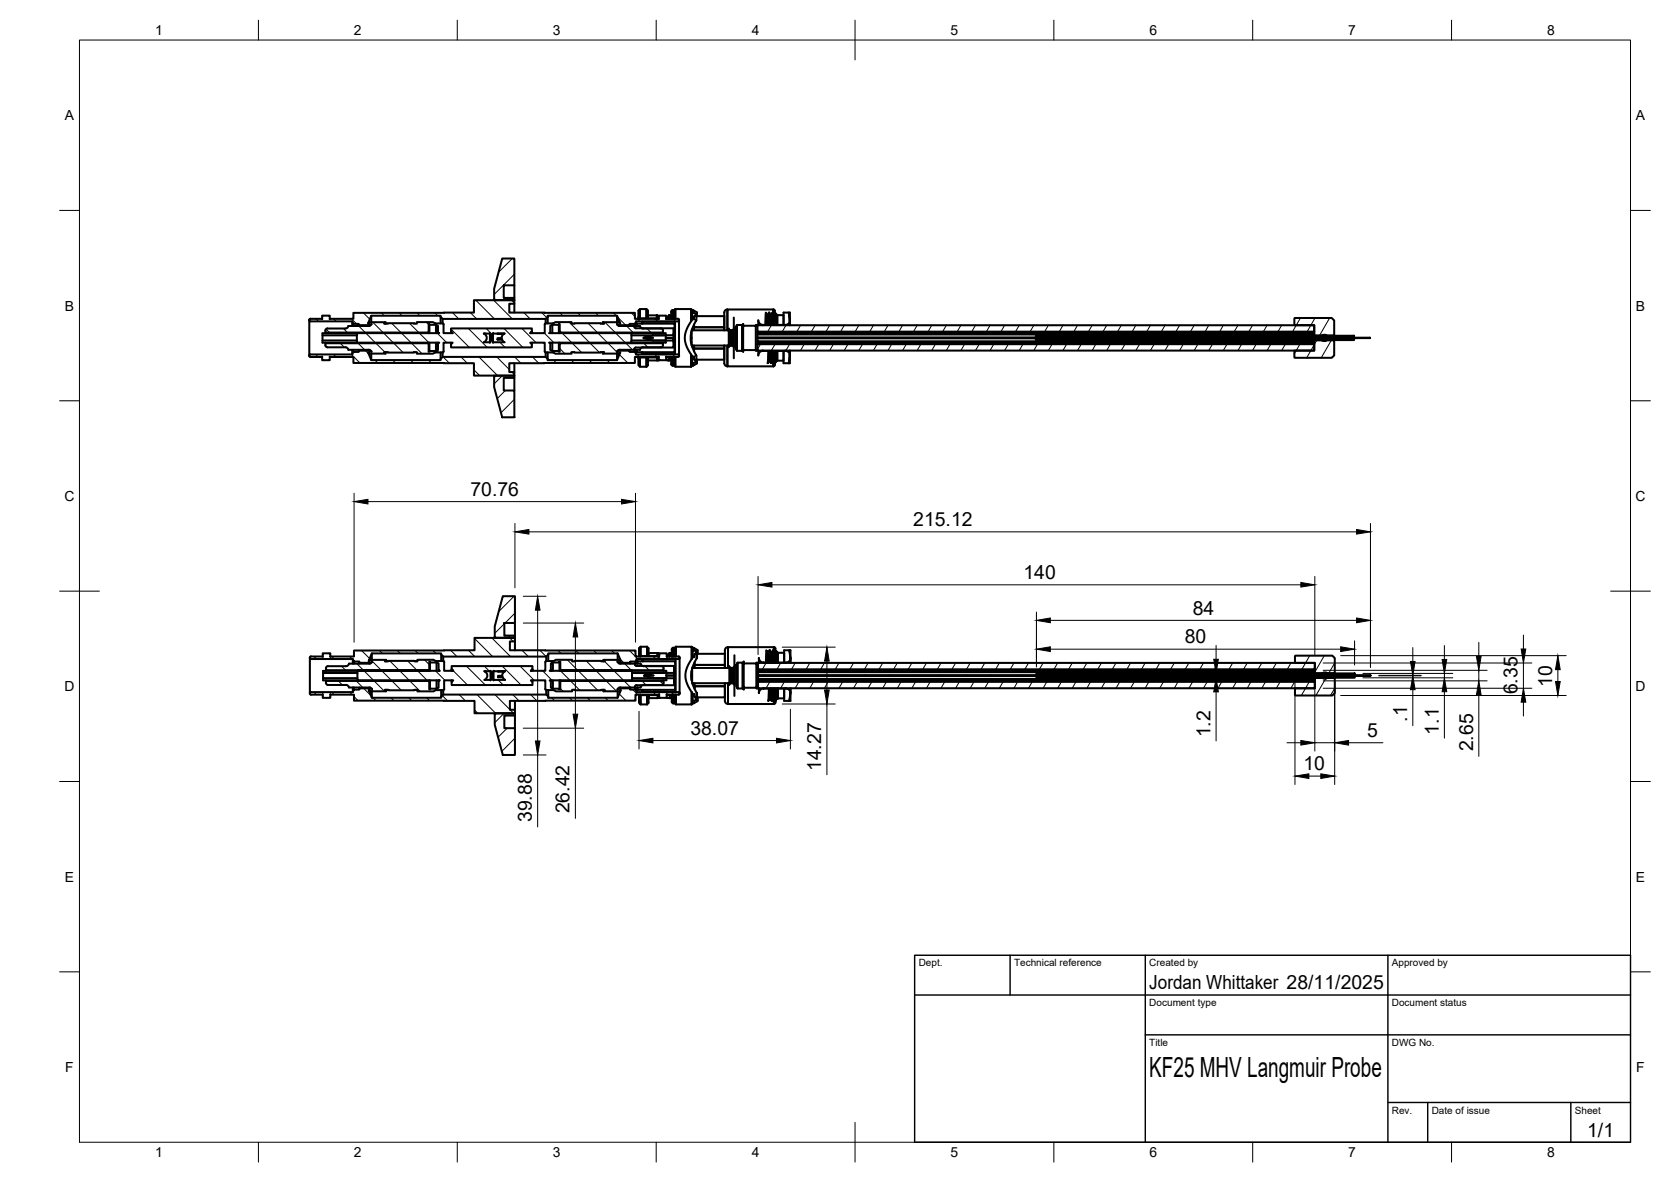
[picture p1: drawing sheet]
<svg xmlns="http://www.w3.org/2000/svg" width="420mm" height="297mm" viewBox="0 0 420 297" stroke-linecap="round" stroke-linejoin="round" font-family="sans-serif">
<defs><g id="words">
<text font-size="7" x="289" y="270.6">KF25 MHV Langmuir Probe</text>
<g font-size="4.9">
<text x="118.3" y="124.6">70.76</text>
<text x="229.6" y="132.2">215.12</text>
<text x="257.3" y="145.5">140</text>
<text x="299.9" y="154.4">84</text>
<text x="297.9" y="161.7">80</text>
<text x="390.2" y="172.6" transform="rotate(-90 390.2 172.6)">10</text>
<text x="381.6" y="174.5" transform="rotate(-90 381.6 174.5)">6.35</text>
<text x="173.6" y="184.6">38.07</text>
<text x="304.4" y="185.3" transform="rotate(-90 304.4 185.3)">1.2</text>
<text x="343.8" y="185.2">5</text>
<text x="353.8" y="181.4" transform="rotate(-90 353.8 181.4)">.1</text>
<text x="361.8" y="184.6" transform="rotate(-90 361.8 184.6)">1.1</text>
<text x="370.4" y="188.8" transform="rotate(-90 370.4 188.8)">2.65</text>
<text x="206.5" y="193.8" transform="rotate(-90 206.5 193.8)">14.27</text>
<text x="327.7" y="193.6">10</text>
<text x="133.7" y="206.6" transform="rotate(-90 133.7 206.6)">39.88</text>
<text x="143.2" y="204.4" transform="rotate(-90 143.2 204.4)">26.42</text>
<text x="289" y="248.5">Jordan Whittaker 28/11/2025</text>
<text x="399.1" y="285.7">1/1</text>
</g>
<g font-size="3.5">
<text x="39" y="8.8">1</text>
<text x="89" y="8.8">2</text>
<text x="139" y="8.8">3</text>
<text x="189" y="8.8">4</text>
<text x="239" y="8.8">5</text>
<text x="289" y="8.8">6</text>
<text x="339" y="8.8">7</text>
<text x="389" y="8.8">8</text>
<text x="16.3" y="30.2">A</text>
<text x="411.3" y="30.2">A</text>
<text x="16.3" y="78">B</text>
<text x="411.3" y="78">B</text>
<text x="16.2" y="125.9">C</text>
<text x="411.2" y="125.9">C</text>
<text x="16.2" y="173.7">D</text>
<text x="411.2" y="173.7">D</text>
<text x="16.3" y="221.6">E</text>
<text x="411.3" y="221.6">E</text>
<text x="16.4" y="269.4">F</text>
<text x="411.4" y="269.4">F</text>
<text x="39" y="290.8">1</text>
<text x="89" y="290.8">2</text>
<text x="139" y="290.8">3</text>
<text x="189" y="290.8">4</text>
<text x="239" y="290.8">5</text>
<text x="289" y="290.8">6</text>
<text x="339" y="290.8">7</text>
<text x="389" y="290.8">8</text>
</g>
<g font-size="2.5">
<text x="231" y="242.9">Dept.</text>
<text x="255" y="242.9">Technical reference</text>
<text x="289" y="242.9">Created by</text>
<text x="350" y="242.9">Approved by</text>
<text x="289" y="252.8">Document type</text>
<text x="350" y="252.8">Document status</text>
<text x="289" y="262.9">Title</text>
<text x="350" y="262.9">DWG No.</text>
<text x="350" y="279.9">Rev.</text>
<text x="360" y="279.9">Date of issue</text>
<text x="396" y="279.9">Sheet</text>
</g>
</g></defs>
<!-- layer: Visible -->
<g fill="none" stroke="#000" stroke-width=".51">
<path d="M93.3 79.3v1.7M110.8 79.6v1.7M124.2 75.2v.2M124.5 75.4h.1M126.3 65h3v6.7h-2.6v3.2h2.6v.5h-4.8l-.3-.2v-2.6zM129.3 71.7v3.2M129.3 76.3v2.3M129.3 75.4h.1M137.7 79.6v-.3h17.5l.8 2h-.2v-.3h-4.2l.3 .4h-.9v-.2l-7.3 .2v-.5h-4.1l-.5 .4h-1.9v-1.2M137.7 79.6l-.5 .5h-25.9l-.5-.5v-.3h-17.5l-.8 2h.2v-.3h4.2l-.3 .4h.9v-.2l7.3 .2v-.5h4.1l.5 .4h1.9M137.7 79.6v1.7M155.2 79.3v1.7"/>
<path d="M165.2 79.3h-2.3v.7v-2l-.4-.3v2.3v-2.3h-1.6v2.3v-2.3l-.4 .3v2.1v-.5l.4 .5v-.1l4.4 .1-.1-.1M165.2 79.3l.4 .2M165.2 79.3l-.1 .7M165.2 79.2v.8M165.6 79.6l-.1 .5M168.3 79.3h.1M168.3 79.2v.8M168.3 79.3h.5v.7v-1.9l.7-.2v2.2v-.5a2.52 2.52 0 0 1 .3-1.9v2.4v-2.4h4v3v-3l.2 .2v.5v-.5h.3v.7v-.7l.9 .6v.9v-.9l-.2 .6v-.2l-1-.5v2M168.3 79.3v.7l-.2 .1 .2-.1 .5 .1M169.1 77.9v2.2zM174.5 79.7l-1.7 2.6-.6 2.3 .1 1.2 .4 1.4 1.8 3M174.7 79.4l.4-.5v1.5l-1.2 2.6"/>
<path d="M184.5 79.8v10.2M193.4 78.6l-.2 3M193.4 78.6h.1M193.4 78.6l-.4 .5M193.4 78.6l-.4 .6-.1 2.4 .1-2.5-.2 .2v2.3l.1-2.5-.3-.5-.2 3M193.8 79.1l-.3-.5-.2 3M193.8 79.1l-.1 2.5 .1-2.3 .2-.2M193.8 79.1h.2M194.3 78.6l-.4 .6-.1 2.4 .2-2.5M194.3 78.6l-.2 3M194.3 78.6l-.3 .5M194.7 79.1l-.3-.5-.2 3"/>
<path d="M194.7 79.1l-.1 2.5 .1-2.3 .2-.2M194.7 79.1h.2M194.8 78.2v.9v-.4M194.8 78.1l-.4-.3v.9v-.9h-11.5v5.2v-5.2a.76 .76 0 0 0-.8 .7v4.5v-.8h-7.6v.8M194.8 78.7l-.2 .3M195.1 78.8l-.1 2.8 .1-2.8 .3 .4v2.4v-2.4h1.6v2.4v-3h1.6v3.1v-1.2M195.1 78.8l-.3 .5-.1 2.3 .2-2.5M195.1 78.8l-.2 .3M198.3 78.6l.3 2.1M77.8 80.5l.2 .3h10.6l.2 .6h1.4v.3h2.8l.4-.3-.7 .5h-5.1M77.8 89.3l.2 .4 3-.1v.9h1.9v-.9l6 .1v1.5l30.3 .1v3.1h10.1v-.9h-1.2v-2.2l31.5-.1v-1.5l6-.1v.9h1.9v-.9l3 .1 .2-.1v-.3M77.8 80.4v8.9"/>
<path d="M78 80.1h2.9M78 80.1l-.2 .3M81 80.1v-.8h1.9l.1 .8M81.1 85.6h8.6M81.1 84.3h8.6M81.8 83.6v.1M81.8 86.1v.2M83 80.1h5.9v-1.5h30.3v-3.2h10.1v.9h-1.2v2.3h31.5v1.5h5.9M87.6 87.9h5.1M87.6 81.9l-.3 .5-.5 .2h-4.7l-.3 .5v.5h26v-2.2h.2v.2h1.6l.5 .3v1.7l.3 .1h-20.7v2.4h20.7l-.3 .2v1.7l-.5 .2h-1.6v.2h-.2v-2.1h-26l.1 .7 .4 .3h4.5a.73 .73 0 0 1 .8 .6M88.6 80.8v1.1M88.6 87.9v1.2"/>
<path d="M88.8 81.4v.5M88.8 87.9v.5M89.7 83.7h-8.6v2.4h8.6M90.2 81.7v.2M90.2 87.9v.2M92.7 87.9l.7 .5-.4-.3h-2.8v.3h-1.4l-.2 .7h-10.7l-.1 .2M93 81.7v.2M93 88v.1M93.3 88.9v1.6M93.4 81.4v.1M93.4 88.3v.1M96.9 81v.4"/>
<path d="M96.9 88.5v.4M107.8 83.6v.1M107.8 86.1v.2M108 86.1v2.1M108 81.6v2.1M109.6 81.6v2.1M109.6 86.1v2.1M110.1 86.1v.2M110.1 83.6v.1M110.8 88.6v1.6M111.3 81.2l.2 .3M111.3 88.6v1.1"/>
<path d="M111.3 80.1v1.2M111.5 88.3v-2.2h2.3l-.4 .4v.8h20.3v-.8l-.4-.4h3.7v2.2l.2 .3M111.5 88.3l-.2 .3h-1.9l-.5 .3h-4.1v-.4l-.7 .1-7.5-.1 .3 .4h-4.2v-.4h-.2l.8 2h17.5v-.3l.5-.5h25.9l.5 .5v.3h17.5l.8-2h-.2v.4h-4.2l.3-.4h-.9v.1l-7.3-.1v.4h-4.1l-.5-.3h-1.9M113.4 86.1v.4M113.4 83.4v.3M113.7 83.7l-.3-.4 .4 .4M121.7 83.8a1.2 1.2 0 0 1 .7 1.1 1.2 1.2 0 0 1-.7 1.1M121.8 83.9l.2-.1h-.3h1.5v-.1l.3 .7h.2l.3-.7v.1h2.9h-1.8l1.6 .1M123.2 83.8v2.2M123.5 84.4v1M123.7 85.4h-.2l-.3 .7v-.1h-1.5M123.7 84.4v1"/>
<path d="M124 83.8v2.2M124.2 94.7l.3-.3h4.8v.6h-2.6v3.1h2.6v6.8h-3l-2.1-7.6zM124.2 94.4v.3M124.5 94.4h.1M125.1 85.3h1.1M126.1 85h-1v.4h1.1M126.8 83.8a1.2 1.2 0 0 0-.7 1.1 1.2 1.2 0 0 0 .7 1.1h-2.8v.1l-.3-.7M129.3 95v3.1M129.3 91.3v2.2M129.3 94.4h.1M133.3 83.7l.4-.4-.3 .4M133.7 86.1v.4"/>
<path d="M133.7 83.4v.3M137.2 88.6v1.1M137.2 81.2l-.2 .3v2.2h-3.7l.4-.4v-.8h-20.3v.8l.4 .4h-2.3v-2.2M137.7 88.6v1.6M138.4 83.6v.1M138.4 86.1v.2M138.9 86.1v2.1M138.9 81.6v2.1M140.5 81.6v2.1M140.5 86.1v2.1M140.7 86.1v.2M140.7 83.6v.1"/>
<path d="M151.6 88.5v.4M151.6 81v.4M155.1 88.4l.4-.3h2.8v.3h1.4l.2 .7h10.6l.3 .2M155.1 81.4l.7 .5h5.1l.3 .5 .5 .2 4.5-.1 .4 .3 .1 .8h-26v-2.2h-.2v.2h-1.6l-.5 .3v1.7l-.4 .1h20.8v2.4h-20.8l.4 .2v1.7l.5 .2h1.6v.2h.2v-2.1h26v.5l-.2 .4-4.8 .1-.5 .1-.3 .5M155.2 88.9v1.6M155.2 81.4v.1M155.2 88.3v.1M155.5 88v.1M155.5 81.7v.2M155.8 87.9h5.1M155.8 87.9l-.7 .5M158.3 87.9v.2"/>
<path d="M158.3 81.7v.2M158.8 83.7h8.6v2.4h-8.6M158.8 85.6h5.3M158.8 84.3h8.6M159.7 88.3v.1M159.7 81.4v.1M159.9 88.5v.6M159.9 80.8v.6M160.1 81.9v-.6h9.5v7.2h-9.5v-.6v.6l-.4-.2-.2-.6M160.1 81.3a.62 .62 0 0 0-.6 .5 .62 .62 0 0 0 .4 .7h9.4v1.8M160.5 89.7v.5l.4-.5v2.5l-.4-.4zM160.9 89.8h4.7h-.4v.8l.5-.1-2.8 .1v-.8v2l-.4 .4v-2.4v2.4h-1.6z"/>
<path d="M161.4 81.3l.1-.4v.4v-.4l8.2-.1v8.2h-8.2l-.1-.5M161.8 84.8l2.4-.5h5.1v.6h-1.9h1.9v.7h-5.1l-2.4-.6 2.4-.1zM164.2 85.6h3.2M165.5 80.1l.1-.8h1.9l.1 .8M166.7 86.1v.2M166.7 83.6v.1M167.6 80.1h2.9M167.7 80.1l.6-.8-.2 .8 .1-.7-.6 .7M168.8 89.7v.1l-1.3-.1 .8 .1v.8l-.8-.1 1.3 .1v-.8v1.7l.2 .3 .1 .1v-2.2v2.2h.4v-2.2v.5a2.52 2.52 0 0 0 .3 2v-2.5v2.5h4v-3.1v3.1l.2-.3v-.5M169.3 85.8v1.5h-9.4l-.4 .4M169.3 85.6v.2M169.6 83.8v1.1h-.3h.3v1.2l-.3-.3"/>
<path d="M169.6 83.7l-.3 .3M170.5 80.1l.3 .3M170.7 80.4v8.9M170.8 80.5l-.3 .3h-10.6l-.2 .6h-1.4v.3h-2.8l-.4-.3M173.8 83.7v2.4zM173.9 83h9.3v3.8h-9.3zM173.9 83.2l-.2 1.5 .2 1.9M173.9 86.8l1.2 2.6v1.5l-.4-.5M174 91.4l1-.5v-.1l.2 .5v-.9v.9l-.9 .6v-.6v.6h-.3zM174 89.5v1.9M174 82.7v.3M174 86.8v.3"/>
<path d="M174.5 86.8v.8h7.6v-.8v4.5a.73 .73 0 0 0 .8 .7v-5.2v5.3h11.5M174.5 80.3v-.9h7.6v2.8h-7.6v-.7M174.5 88.3v-.7h7.6v2.8h-7.6v-.9M183.2 83v-.4l.4 .4v3.9M183.6 83h.5v3.9h-.5zM183.6 86.8l-.4 .4v-.4M184.1 86.8l.4 .4M184.5 82.6v4.6M184.5 82.6l-.4 .4v3.9M185.3 81.7h1.3v6.5h-1.3zM185.3 81.7v6.5a4.2 4.2 0 0 1-.3-2.8v-1.4a3.5 3.5 0 0 1 .3-2.3zM186.6 88.1l.3 .3"/>
<path d="M186.9 81.9v-.5a.95 .95 0 0 0-.3 1.2v5.6M186.9 88v.4M186.9 81.9h3.1v6.1h-3.1zM190 88v.2h.7M190.5 81.7h140v1.6h-140zM190.5 86.5h140v1.6h-140zM190.5 83.3v.3M190.5 86.2v.3M190.5 84.8h70v.2h-70zM190.5 83.6h140v.5h-140zM190.5 85v.8h140v.4h-140v-.4M190.5 84.1v.7"/>
<path d="M190.7 81.7h-.7v.2M190.7 88.1v.1M191.8 88.2h5.7a1.15 1.15 0 0 1 1.1 1.1M191.8 81.6a1.15 1.15 0 0 1-1.1-1.1v1.2M191.8 88.2a1.15 1.15 0 0 0-1.1 1.1v-1.1M193.2 88.2l-.2 3M194 88.2l-.2 3.1-.3-.6 .1-2.5-.1 2.5h-.1l.1-2.5-.1 2.4-.4 .7 .4-.6M194.1 88.2l-.1 3M194.4 90.7l-.5 .6 .4-.7 .1-2.4-.1 2.5 .2-.2v-2.3l-.1 2.5 .4 .5 .1-3v3M194.4 90.7v1.4M194.8 90.2v1.5M194.8 91.7l-.4 .4"/>
<path d="M195.2 88.2l-.3 3M195.3 90.7l-.4 .5M195.4 90.3l-.1 .4zM198.6 89.1l-.3 2.2M198.6 89.3v-1.2v3.2h-1.6v-3.1v2.4h-1.6v-2.4l-.1 2.5 .1-2.5v2.3l-.1 .2h-.1l.1-2.5-.1 2.4-.3 .6M198.6 80.5a1.35 1.35 0 0 1-1.1 1.2l-5.7-.1M260.5 84.4h80v.3h-80zM260.5 85.2h80v.3h-80zM260.5 85v.2M260.5 84.7v.1M260.5 84.9l84 .1zM330.5 84.3v-2.6h-5v-1.7l9.4-.1 .6 .6v3.8l-1.9 .1"/>
<path d="M330.5 84.3h1.9M330.5 84.3v.1M330.5 85.5h.1M332.4 85.5h.1M332.4 84.3v.1M332.4 85.5a.81 .81 0 0 0 1.1 0M332.4 84.3a.81 .81 0 0 1 1.1 0M333.6 85.5h1.9v3.8l-.6 .6-9.4-.1v-1.7h5v-2.6h1.9M335.5 84.3v.1M335.5 85.5h.1M340.5 84.7v.2M340.5 85v.2"/>
<path d="M126.4 149.8h3.1v6.8h-2.7v3.1h2.7v.6h-4.8l-.3-.3v-2.6zM129.5 156.6v3.1M77.9 165.3l.3 .3h10.5l.3 .7h1.3v.3h2.8l.4-.2M77.9 174.2l.3 .4 3-.1v.9h1.9v-.9l5.9 .1v1.5h30.3v3.1h10.2v-.8h-1.3v-2.3h31.6v-1.5l5.9-.1v.9h1.9v-.9l3 .1M77.9 165.2v9M78.2 165h2.9M78.2 165l-.3 .2M81.1 165l.1-.8h1.9v.8M81.2 170.4h8.7M81.2 169.1h8.7M82 168.4v.2M82 171v.1"/>
<path d="M88.7 165.6v1.2M88.7 172.8v1.1M89 166.3v.5M89 172.8v.5M89.9 168.6h-8.7v2.4h8.7M90.3 166.6v.2M90.3 172.8v.2M93.1 166.6v.1M93.1 172.8v.2M93.5 173.7v1.7M93.5 164.2v1.6M93.5 173.2l-.4-.2h-2.8v.3h-1.3l-.3 .6h-10.6l-.2 .3"/>
<path d="M93.6 166.3l-.8 .5h-5.1l-.2 .4-.5 .2h-4.5l-.5 .2v.8h25.9v-2.1h.2v.2h1.7l.5 .2v1.7l.3 .2h-20.7v2.4h20.7l-.3 .1v1.7l-.5 .3h-1.7v.2h-.2v-2.2h-25.9v.8l.5 .2h4.5a.73 .73 0 0 1 .7 .7h5.1h.4l.4 .5M97.1 165.8v.4M97.1 173.3v.4M107.9 168.4v.2M107.9 171v.1M108.1 171v2.1M108.1 166.5v2.1M109.8 166.5v2.1M109.8 171v2.1M110.3 171v.1M110.3 168.4v.2M110.9 173.4v1.7"/>
<path d="M110.9 164.5v1.6M111.4 173.4h-1.9l-.5 .3h-4.1v-.4l-.7 .2-7.4-.2 .3 .4h-4.2v-.3h-.2l.8 2h17.4v-.3l.5-.6h26l.5 .6v.3h17.4l.8-2h-.2v.3h-4.2l.4-.4h-.9v.2l-7.4-.2v.4h-4l-.5-.3h-1.9v1.1M111.4 173.4l.3-.2v-2.2h2.3l-.4 .4v.8h20.3v-.8l-.4-.4h3.6v2.2l.3 .2M111.4 166.1l.3 .3v2.2h2.3l-.4-.4v-.8h20.3v.8l-.4 .4h3.6v-2.2l.3-.3M111.4 173.4v1.1M113.6 171v.4M113.6 168.3v.3M113.9 168.6l-.3-.4 .4 .4M121.8 168.7h1.5v-.1l.3 .7h.2l.3-.7v.1h2.9M121.8 168.7h.4l-.2 .1M121.8 168.7a1.19 1.19 0 0 1 .7 1.1 1.19 1.19 0 0 1-.7 1.1h1.5v.1l.3-.7h.2M123.3 168.7v2.2"/>
<path d="M123.6 169.3v1M123.8 169.3v1M124.1 168.7v2.2M124.4 179.5l.3-.2h4.8v.5h-2.7v3.2h2.7v6.7h-3.1l-2-7.6zM124.4 179.2v.3M124.4 160v.3M124.7 160.3h.1M124.7 179.2v.1M125.2 170.1h1.1M126.3 169.8h-1.1v.4h1.2M127 168.7h-1.8l1.6 .1M127 168.7a1.2 1.2 0 0 0-.7 1.1 1.2 1.2 0 0 0 .7 1l-2.9 .1v.1l-.3-.7"/>
<path d="M129.5 179.8v3.2M129.5 176.1v2.3M129.5 161.2v2.2M129.5 160.3h.1M129.5 179.2v.1M133.5 168.6l.4-.4-.3 .4M133.9 171v.4M133.9 168.3v.3M137.9 164.5v-.3h17.4l.8 2h-.2v-.4h-4.2l.4 .4h-.9v-.1l-7.4 .1v-.4h-4l-.5 .3h-1.9v-1.1M137.9 164.5l-.5 .5h-26l-.5-.5v-.3h-17.4l-.8 2h.2v-.4h4.2l-.3 .4h.8v-.1l7.3 .1v-.4h4.1l.5 .3h1.9v-1.1M137.9 173.4v1.7M137.9 164.5v1.6"/>
<path d="M138.5 168.4v.2M138.5 171v.1M139 171v2.1M139 166.5v2.1M140.7 166.5v2.1M140.7 171v2.1M140.9 171v.1M140.9 168.4v.2M151.7 173.3v.4M151.7 165.8v.4M155.3 164.2v1.6M155.3 173.7v1.7"/>
<path d="M155.3 166.3v.1M155.3 173.2v.1M155.7 172.8v.2M155.7 166.6v.1M158.5 172.8v.2M158.5 166.6v.2M158.9 168.6h8.7v2.3h-8.7M158.9 170.4h5.4M158.9 169.1h8.7M159.8 173.2v.1M159.8 166.3v.1M160.1 173.3v.6"/>
<path d="M160.1 165.6v.6M160.3 166.8v-.6h9.5v7.2h-9.5v-.6v.5a.59 .59 0 0 1-.6-.4 .59 .59 0 0 1 .3-.7h9.5v-1.5M160.3 166.2a.62 .62 0 0 0-.6 .4 .62 .62 0 0 0 .3 .8h9.5v1.7M160.7 174.6v.5l.4-.5v2.4l-.4-.4zM161.1 174.7v2.3h1.6v-2.3v2.3l.4-.4v-1.9v.7h2.8h-.5M161.1 174.7l4.6-.1-.4 .1 .1 .7M161.5 166.2l.2-.5v.5v-.5h8.2v8.1h-8.2l-.2-.4M162 169.7l2.4-.6h5.1v.7h-1.9h1.9v.6h-5.1l-2.4-.5 2.3-.1zM164.3 170.4h3.3M165.3 164.9l.1-.8h-2.3v.8v-2l-.4-.4v2.4v-2.4h-1.6v2.4v-2.4l-.4 .4v2.1v-.5l.4 .5v-.1l4.4 .1-.2-.1M165.4 164.2l.3 .1M165.4 164.1l-.1 .7"/>
<path d="M165.7 165v-.8h1.9l.1 .8M165.7 164.4v.6h-5.9v-1.5l-31.6-.1v-2.2h1.3v-.9h-10.2v3.1l-30.3 .1v1.5h-5.9M166.8 170.9v.2M166.8 168.4v.2M167.7 165h2.9M167.8 165l.5-.8v.8M167.8 165l.6-.8-.1 .8M168.3 165l.1-.1 .6 .1M168.4 164.9l-.1 .1M168.4 164.1h.5v.8l.1-1.9 .7-.2v2.2v-.5a2.52 2.52 0 0 1 .2-2v2.5v-2.5h4v3.1v-3.1l.3 .3v.5v-.5h.2v.6v-.6l1 .6v.9v-.9l-.3 .5v-.1l-.9-.5v1.9M168.4 164.1v.7M168.4 164.1v.8"/>
<path d="M169 174.6v.1l-1.4-.1 .8 .1v.7h-.8h1.3v-.7v1.7l.2 .3h.2v-2.1v2.1h.4v-2.1v.5a2.52 2.52 0 0 0 .2 1.9v-2.4v2.4h4v-3v3l.3-.3v-.4M169.3 162.8v2.2zM169.5 168.9l.2-.3v1.2h-.2h.2v1.1l-.2-.2M169.5 170.4v.3M170.6 165.6h-10.5l-.3 .7h-1.3v.3h-2.8l-.4-.3 .7 .5h5.1l.2 .4 .5 .2h4.5l.5 .2v.8h-25.9v-2.1h-.2v.2h-1.7l-.5 .2v1.7l-.3 .2h20.7v2.4h-20.7l.3 .1v1.7l.5 .3h1.7v.2h.2v-2.2h25.9v.8l-.5 .2h-4.5a.75 .75 0 0 0-.7 .7l-5.1-.1-.7 .6 .4-.3h2.8v.3h1.3l.3 .6h10.5M170.6 173.9l.3 .3M170.6 165l.3 .2M170.9 165.2v9.1M170.9 174.3l-.3 .3M170.9 165.3l-.3 .3M173.9 168.6v2.4zM174 167.9h9.4v3.8h-9.4z"/>
<path d="M174 168.1l-.2 1.5 .2 1.9M174.1 171.7l1.2 2.6v1.5l-.5-.6M174.2 176.3l.9-.5v-.2l.3 .6v-1v1l-1 .5v-.6v.6h-.2zM174.2 174.3v2M174.2 167.6v.3M174.2 171.7v.3M174.7 171.7v.8h7.6v-.8v4.4a.73 .73 0 0 0 .7 .8v-5.2v5.2h11.6M174.7 165.2v-.9h7.6v2.8h-7.6v-.7M174.7 173.2v-.7h7.6v2.7h-7.6v-.8M174.7 164.5l-1.7 2.7-.7 2.2 .1 1.2 .4 1.4 1.9 3M174.8 164.3l.5-.5v1.5l-1.2 2.6M182.3 163.4a.69 .69 0 0 1 .7-.7v5.2v-5.3h11.6v.9v-.9l.3 .2 .1 1.2"/>
<path d="M182.3 163.4v4.5v-.8h-7.6v.8M183.4 171.7v.4l.4-.4M183.8 167.8h.5v3.9h-.5zM183.8 167.8v3.9M183.8 167.8l-.4-.3v.4M184.3 171.7l.4 .4v-4.7l-.4 .4v3.9M184.7 164.7v10.2M185.4 166.5h1.4v6.5h-1.4zM185.4 166.5v6.5a4.2 4.2 0 0 1-.3-2.8v-1.3a3.5 3.5 0 0 1 .3-2.4zM186.8 173l.2 .3M187 166.7v-.4a.95 .95 0 0 0-.2 1.2v5.5M187 172.8v.5"/>
<path d="M187 166.7h3.2v6.1h-3.2zM190.2 172.8v.2h.6M190.6 166.6h140v1.6h-140zM190.6 171.4h140v1.6h-140zM190.6 168.2v.3M190.6 171.1v.3M190.6 169.7h70v.2h-70zM190.6 168.5h140v.4h-140zM190.6 169.9v.7h140v.5h-140v-.5M190.6 168.9v.8M190.8 166.6l-.6-.1v.2M190.8 173v1.2a1.3 1.3 0 0 1 1.2-1.2h5.6a1.12 1.12 0 0 1 1.2 1.2v-1.2v3.1h-1.6v-3.1v2.5h-1.6v-2.5l-.1 2.6v-2.6v2.3v.3h-.2l.2-2.6-.2 2.5-.2 .5"/>
<path d="M190.8 165.4v1.1M190.8 173h.1M193.3 173l-.1 3.1M193.5 163.4l-.3 .6-.1 2.5 .1-2.5-.2 .2-.1 2.3 .1-2.5-.3-.5-.1 3M193.5 163.5l-.1 3M193.5 163.4l-.3 .6M194 164l-.4-.6-.1 3.1M194 164l-.2 2.5 .1-2.3 .2-.2M194 164h.1M194.1 173l-.1 3.1-.3-.5 .1-2.6-.1 2.5-.2 .1 .1-2.6-.1 2.5-.3 .6 .3-.5M194.2 173l-.1 3.1M194.4 163.4l-.3 .6-.1 2.5 .1-2.5"/>
<path d="M194.4 163.5l-.1 3M194.4 163.4l-.3 .6M194.6 175.6l-.5 .5 .3-.6 .1-2.5-.1 2.6 .2-.2 .1-2.4-.1 2.6 .3 .5 .1-3.1 .1 3M194.6 175.6v1.3M194.8 163.9l.2-.4v.5M194.9 164l-.4-.6-.1 3.1M194.9 164l-.2 2.5 .1-2.4 .2-.1M194.9 164h.1M195 175l-.1 1.7-.3 .2M195.2 163.7l-.1 2.8 .1-2.8 .4 .3v2.5v-2.5h1.6v2.5v-3.1h1.6v3.2v-1.2M195.2 163.7l-.2 .5-.1 2.3 .1-2.5M195.2 163.7l-.2 .3"/>
<path d="M195.4 173l-.3 3zM195.5 175.6l-.4 .4M195.5 175.1v.5zM198.5 163.4l.2 2.2M198.7 174l-.2 2.1M198.8 165.4a1.35 1.35 0 0 1-1.2 1.2l-5.6-.1a1.15 1.15 0 0 1-1.2-1.1M260.6 169.2h80v.3h-80zM260.6 170h80v.3h-80zM260.6 169.9v.1M260.6 169.5v.2M260.6 169.7l84 .1zM330.6 169.2v-2.6h-5v-1.7l9.4-.1 .6 .6v3.8h-1.9"/>
<path d="M330.6 169.2h2M330.6 169.2h.1M330.6 170.3v.1M332.5 170.3l.1 .1M332.6 170.4h-2v2.6h-5v1.7l9.4 .1 .6-.6v-3.8h-1.9M332.6 169.2h-.1M332.6 170.4a.81 .81 0 0 0 1.1 0M332.6 169.2a.81 .81 0 0 1 1.1 0M333.7 169.2h.1M333.7 170.3v.1M335.6 169.2h.1M335.6 170.3v.1"/>
<path d="M340.6 169.5v.2M340.6 169.8v.2"/>
</g>
<g fill="#000">
<circle cx="194" cy="79.1" r=".25"/>
<circle cx="194.3" cy="78.6" r=".25"/>
<circle cx="165.1" cy="80" r=".25"/>
<circle cx="165.3" cy="164.9" r=".25"/>
<circle cx="194.1" cy="164" r=".25"/>
<circle cx="194.4" cy="163.4" r=".25"/>
</g>
<!-- layer: BORDER -->
<g fill="none" stroke="#000" stroke-width=".25">
<path d="M20 10.1h390v276.9h-390zM65 5.1v5M115 5.1v5M165 5.1v5M215 5.1v10M265 5.1v5M315 5.1v5M365 5.1v5M15 52.9h5M410 52.9h5M15 100.7h5M410 100.7h5"/>
<path d="M15 148.6h10M405 148.6h10M15 196.4h5M410 196.4h5M15 244.2h5M410 244.2h5M65 287v5M115 287v5M165 287v5M215 282.1v9.9M265 287v5M315 287v5"/>
<path d="M365 287v5"/>
</g>
<!-- layer: TITLEBLOCK -->
<path d="M230 240.1h180v46.9h-180zM230 250h180M254 240.1v9.9M288 240.1v46.9M349 240.1v46.9M288 260.1h122M349 277.1h61M359 277.1v9.9M395 277.1v9.9" fill="none" stroke="#000" stroke-width=".36"/>
<!-- layer: Hatching -->
<g fill="none" stroke="#000" stroke-width=".25">
<path d="M91.4 78.6l1.6 1.6M95.9 78.6l.7 .7M100.4 78.6l.7 .7M104.8 78.6l.8 .7M109.3 78.6l.7 .7M113.8 78.6l1.6 1.5M118.3 78.6l1.5 1.5M119.6 75.4l4.7 4.7M124.1 75.4l4.7 4.7M127.9 74.9l-.6 .5M128.6 75.4l.7 .8M128.8 65l-3.4 3.4"/>
<path d="M129.3 68.9l-5.1 5.1M131.7 78.6l1.6 1.5M136.2 78.6l1.3 1.2M140.8 78.6l.7 .7M145.3 78.6l.7 .7M149.8 78.6l.7 .7M154.2 78.6l.7 .7M155.3 79.7l2 2M158.7 78.6l.9 .9M327 79.9l-2 3.4M330.6 79.9l-1.9 3.4M334.3 79.9l-2.5 4.4"/>
<path d="M79.4 89.1l.6 .6M79.4 80.1l.7 .7M82 82.7l.9 .9M83.9 89.1l.6 .6M83.9 80.1l.6 .7M85.5 86.2l1.1 1.1M86.3 82.6l1.1 1M88.3 89.1l2.2 2.1M88.4 80.1l1.3 1.3M89.7 86l.2 .1M90 86.2l1.7 1.7M90.2 81.9l1.6 1.7"/>
<path d="M91.9 88.1l.8 .8M92 83.7l2.4 2.4M93.7 81l2.6 2.6M94.3 90.5l.7 .7M94.5 86.2l2.2 2.3M96.5 83.7l2.4 2.4M98.5 81.2l2.3 2.4M98.7 90.5l.8 .7M99 86.2l2.3 2.4M101 83.7l2.4 2.4M103 81.2l2.3 2.4M103.3 90.5l.6 .7"/>
<path d="M103.5 86.2l2.6 2.7M105.5 83.7l2.3 2.4M107.2 80.9l.6 .7M107.7 90.5l.7 .7M109.8 88.1l.5 .5M109.9 83.7l2.4 2.4M111.4 89.7l1.6 1.6M113.4 87.2l.1 .1M113.4 82.7l4.6 4.6M115.9 89.7l1.6 1.6M117.8 82.5l4.7 4.8M119.2 92.9l1.4 1.5"/>
<path d="M120.4 89.7l4.7 4.7M122.2 82.5l1.6 1.6M124.9 89.7l3.2 3.2M125.7 86l1.3 1.3M126.3 94.4l-2.1 2.1M126.7 82.5l4.8 4.8M127.1 98.1l-2.1 2.1M128.7 93.5l.6 .6M129.4 89.7l1.6 1.6M131.2 82.5l3.6 3.6M133.9 89.7l1.5 1.6M136.9 83.7l2.4 2.4"/>
<path d="M137 88.3l.2 .3M138.9 81.3l.4 .3M139.2 90.5l.7 .7M140.7 87.6l1.3 1.3M140.7 83.1l.5 .5M141.4 83.7l2.4 2.4M143.1 80.9l2.6 2.7M143.7 90.5l.7 .7M143.9 86.2l2.3 2.4M145.9 83.7l2.4 2.4M147.9 81.2l2.3 2.4M148.1 90.5l.7 .7"/>
<path d="M148.4 86.2l2.3 2.4M150.3 83.7l2.4 2.4M152.1 81l2.6 2.6M152.6 90.5l.7 .7M152.9 86.2l2.6 2.7M154.8 83.7l2.4 2.4M155.7 89.1l2.1 2.1M157.4 86.2l1.6 1.7M157.5 81.9l1.7 1.7M159.6 88.4l.2 .2M160.2 89.1l.6 .6M160.2 80.1l.7 .7"/>
<path d="M161.9 86.2l1 1.1M162.7 82.6l1 1M164.7 89.1l.6 .6M164.7 80.1l.7 .7M165.6 90l.5 .5M166.3 86.2l.4 .4M169.2 89.1l.6 .6M169.2 80.1l.6 .7M191.1 84.8l.5 .2M191.2 86.5l-.7 1.3M191.6 85.8l-.3 .4M192.9 83.6l-.3 .5"/>
<path d="M194 81.7l-1 1.6M194.9 86.5l-.9 1.6M195.3 85.8l-.3 .4M196.6 83.6l-.3 .5M197.5 84.8l.4 .2M197.6 81.7l-.9 1.6M198.5 86.5l-.9 1.6M199 85.8l-.3 .4M200.2 83.6l-.3 .5M201.3 81.7l-.9 1.6M202.2 86.5l-.9 1.6M202.6 85.8l-.2 .4"/>
<path d="M203.8 84.8l.5 .2M203.9 83.6l-.3 .5M205 81.7l-1 1.6M205.9 86.5l-.9 1.6M206.3 85.8l-.3 .4M207.6 83.6l-.3 .5M208.6 81.7l-.9 1.6M209.5 86.5l-.9 1.6M210 85.8l-.3 .4M210.2 84.8l.4 .2M211.2 83.6l-.3 .5M212.3 81.7l-.9 1.6"/>
<path d="M213.2 86.5l-.9 1.6M213.6 85.8l-.2 .4M214.9 83.6l-.3 .5M215.9 81.7l-.9 1.6M216.5 84.8l.5 .2M216.9 86.5l-1 1.6M217.3 85.8l-.3 .4M218.5 83.6l-.2 .5M219.6 81.7l-.9 1.6M220.5 86.5l-.9 1.6M221 85.8l-.3 .4M222.2 83.6l-.3 .5"/>
<path d="M222.9 84.8l.4 .2M223.3 81.7l-.9 1.6M224.2 86.5l-.9 1.6M224.6 85.8l-.3 .4M225.9 83.6l-.3 .5M226.9 81.7l-.9 1.6M227.9 86.5l-1 1.6M228.3 85.8l-.3 .4M229.2 84.8l.5 .2M229.6 83.6l-.3 .5M230.6 81.7l-.9 1.6M231.5 86.5l-.9 1.6"/>
<path d="M232 85.8l-.3 .4M233.2 83.6l-.3 .5M234.3 81.7l-.9 1.6M235.2 86.5l-.9 1.6M235.6 84.8l.4 .2M235.6 85.8l-.2 .4M236.9 83.6l-.3 .5M238 81.7l-1 1.6M238.9 86.5l-.9 1.6M239.3 85.8l-.3 .4M240.5 83.6l-.2 .5M241.6 81.7l-.9 1.6"/>
<path d="M241.9 84.8l.5 .2M242.5 86.5l-.9 1.6M243 85.8l-.3 .4M244.2 83.6l-.3 .5M245.3 81.7l-1 1.6M246.2 86.5l-.9 1.6M246.6 85.8l-.3 .4M247.9 83.6l-.3 .5M248.3 84.8l.4 .2M248.9 81.7l-.9 1.6M249.9 86.5l-1 1.6M250.3 85.8l-.3 .4"/>
<path d="M251.5 83.6l-.2 .5M252.6 81.7l-.9 1.6M253.5 86.5l-.9 1.6M254 85.8l-.3 .4M254.6 84.8l.5 .2M255.2 83.6l-.3 .5M256.3 81.7l-.9 1.6M257.2 86.5l-.9 1.6M257.6 85.8l-.3 .4M258.9 83.6l-.3 .5M259.9 81.7l-.9 1.6M260.9 86.5l-1 1.6"/>
<path d="M261.3 85.8l-.3 .4M262.1 84.4l.2 .3M262.6 83.6l-.3 .5M262.6 85.2l.2 .3M263.6 81.7l-.9 1.6M264.5 86.5l-.9 1.6M264.9 85.8l-.2 .4M265.8 84.4l.2 .3M265.9 84.9l-.2 .1M266.2 83.6l-.3 .5M266.3 85.2l.1 .3M267.3 81.7l-.9 1.6"/>
<path d="M268.2 86.5l-.9 1.6M268.6 85.8l-.2 .4M269.5 84.4l.1 .3M269.9 83.6l-.3 .5M269.9 85.2l.2 .3M270.9 81.7l-.9 1.6M271.9 86.5l-1 1.6M272.3 84.9l-.2 .1M272.3 85.8l-.3 .4M273.1 84.4l.2 .3M273.5 83.6l-.2 .5M273.6 85.2l.2 .3"/>
<path d="M274.6 81.7l-.9 1.6M275.5 86.5l-.9 1.6M275.9 85.8l-.2 .4M276.8 84.4l.2 .3M277.2 83.6l-.3 .5M277.3 85.2l.1 .3M278.3 81.7l-1 1.6M278.6 84.9l-.2 .1M279.2 86.5l-.9 1.6M279.6 85.8l-.3 .4M280.5 84.4l.1 .3M280.9 83.6l-.3 .5"/>
<path d="M280.9 85.2l.2 .3M281.9 81.7l-.9 1.6M282.9 86.5l-1 1.6M283.3 85.8l-.3 .4M284.1 84.4l.2 .3M284.5 83.6l-.2 .5M284.6 85.2l.2 .3M285 84.9l-.2 .1M285.6 81.7l-.9 1.6M286.5 86.5l-.9 1.6M287 85.8l-.3 .4M287.8 84.4l.2 .3"/>
<path d="M288.2 83.6l-.3 .5M288.3 85.2l.1 .3M289.3 81.7l-.9 1.6M290.2 86.5l-.9 1.6M290.6 85.8l-.3 .4M291.3 84.9l-.2 .1M291.5 84.4l.1 .3M291.9 83.6l-.3 .5M291.9 85.2l.2 .3M292.9 81.7l-.9 1.6M293.9 86.5l-1 1.6M294.3 85.8l-.3 .4"/>
<path d="M295.1 84.4l.2 .3M295.5 83.6l-.2 .5M295.6 85.2l.2 .3M296.6 81.7l-.9 1.6M297.5 86.5l-.9 1.6M297.6 84.9l-.1 .1M297.9 85.8l-.2 .4M298.8 84.4l.2 .3M299.2 83.6l-.3 .5M299.3 85.2l.1 .3M300.3 81.7l-1 1.6M301.2 86.5l-.9 1.6"/>
<path d="M301.6 85.8l-.3 .4M302.5 84.4l.1 .3M302.9 83.6l-.3 .5M302.9 85.2l.2 .3M303.9 81.7l-.9 1.6M304 84.9l-.2 .1M304.9 86.5l-1 1.6M305.3 85.8l-.3 .4M306.1 84.4l.2 .3M306.5 83.6l-.2 .5M306.6 85.2l.2 .3M307.6 81.7l-.9 1.6"/>
<path d="M308.5 86.5l-.9 1.6M308.9 85.8l-.2 .4M309.8 84.4l.2 .3M310.2 83.6l-.3 .5M310.3 85.2l.1 .3M310.3 84.9l-.1 .1M311.3 81.7l-1 1.6M312.2 86.5l-.9 1.6M312.6 85.8l-.3 .4M313.5 84.4l.1 .3M313.9 83.6l-.3 .5M313.9 85.2l.2 .3"/>
<path d="M314.9 81.7l-.9 1.6M315.8 86.5l-.9 1.6M316.3 85.8l-.3 .4M316.7 84.9l-.2 .1M317.1 84.4l.2 .3M317.5 83.6l-.2 .5M317.6 85.2l.2 .3M318.6 81.7l-.9 1.6M319.5 86.5l-.9 1.6M319.9 85.8l-.2 .4M320.8 84.4l.2 .3M321.2 83.6l-.3 .5"/>
<path d="M321.2 85.2l.2 .3M322.3 81.7l-.9 1.6M323 84.9l-.1 .1M323.2 86.5l-.9 1.6M323.6 85.8l-.3 .4M324.5 84.4l.1 .3M324.9 83.6l-.3 .5M324.9 85.2l.2 .3M326.9 86.5l-1.5 2.4M327.3 85.8l-.3 .4M328.1 84.4l.2 .3M328.5 83.6l-.2 .5"/>
<path d="M328.6 85.2l.2 .3M329.4 84.9l-.2 .1M331.1 85.5l-2.6 4.4M331.8 84.4l.2 .3M332.3 85.2l.1 .3M334.8 85.5l-2.6 4.4M335.4 84.3h.1M335.4 84.4l.2 .3M335.7 84.9l-.1 .1M335.9 85.2l.2 .3M339.1 84.4l.2 .3M339.6 85.2l.1 .3"/>
<path d="M342.1 84.9l-.2 .1M129.3 104.8h.1M129.3 100.4l-3.3 3.3M126.8 156.7l-2.4 2.5M128.3 159.8l-.5 .5M129.2 149.8l-3.8 3.9M129.5 154.1l-2.5 2.5M78.9 173.9l.7 .7M79 165l.6 .6M82 168l.4 .5M82.7 164.2l.4 .4M83.4 173.9l.7 .7"/>
<path d="M83.4 165l.7 .6M85.1 171.1l1 1M85.9 167.4l1 1.1M87.9 173.9l.6 .7M87.9 165l.7 .6M88.8 165.9l.4 .4M89 175.1l1 1M89.6 171.1l1.6 1.7M89.7 166.8l1.7 1.7M90.9 163.5l2.1 2M91.4 173l1.9 1.8M91.5 168.6l2.4 2.4"/>
<path d="M93.3 165.8l2.6 2.7M93.8 175.4l.7 .7M94.1 171.1l2.6 2.6M95.4 163.5l.7 .7M96 168.6l2.4 2.4M98 166.1l2.4 2.4M98.3 175.4l.7 .7M98.6 171.1l2.3 2.4M99.9 163.5l.7 .7M100.5 168.6l2.4 2.4M102.5 166.1l2.4 2.4M102.8 175.4l.7 .7"/>
<path d="M103 171.1l2.7 2.6M104.4 163.5l.7 .7M105 168.6l2.4 2.4M106.7 165.8l1.2 1.2M107.3 175.4l.7 .7M107.5 171.1l.4 .4M108.9 163.5l.7 .7M109.5 173.1l.3 .3M109.5 168.6l2.4 2.4M111.2 174.8l1.3 1.3M111.6 166.2h.1M113.3 163.4l1.6 1.6"/>
<path d="M113.6 168.2l4 4M115.4 174.5l1.6 1.6M117.3 167.4l4.7 4.8M117.8 163.4l1.6 1.6M119.3 178.4l.8 .8M119.3 160.5l4.6 4.5M119.9 174.5l4.7 4.7M121.8 167.4l1.3 1.3M123.6 169.2l.1 .1M123.7 160.3l4.7 4.7M124.4 174.5l4.7 4.7M125.2 170.9l1.3 1.3"/>
<path d="M126.3 167.4l4.7 4.8M126.7 179.3l-2.3 2.3M128.2 160.3l.9 .9M128.9 174.5l1.6 1.6M130.8 167.4l3.5 3.6M131.3 163.4l1.6 1.6M133.4 174.5l1.6 1.6M135.8 163.4l1.6 1.6M136.4 168.6l2.4 2.4M138.5 166.1l.4 .4M138.7 175.4l.7 .7M140.3 163.5l.7 .7"/>
<path d="M140.9 173l.7 .7M140.9 168.6l2.4 2.4M142.6 165.8l2.7 2.7M143.2 175.4l.7 .7M143.4 171.1l2.4 2.4M144.8 163.5l.7 .7M145.4 168.6l2.4 2.4M147.4 166.1l2.4 2.4M147.7 175.4l.7 .7M147.9 171.1l2.4 2.4M149.3 163.5l.7 .7M149.9 168.6l2.4 2.4"/>
<path d="M152 166.2l2.3 2.3M152.2 175.4l.7 .7M152.4 171.1l2.6 2.6M153.8 163.5l.7 .7M154.4 168.6l2.4 2.4M155.7 174.4l1.7 1.7M155.9 165.6l1 1M156.9 171.1l1.7 1.7M157.1 166.8l1.6 1.7M158.3 163.5l2.1 2.1M158.9 168.6h.1M159.1 173.3l1.3 1.3"/>
<path d="M161.4 171.1l1 1M162.2 167.4l1 1.1M164.2 173.9l.7 .7M164.3 165l.6 .6M165.9 171.1l.8 .8M168.7 173.9l.7 .7M168.7 165l.7 .6M191.6 168.5l-.3 .4M192.1 169.7l.4 .2M192.6 166.6l-.9 1.6M193.5 171.4l-.9 1.6M194 170.6l-.3 .5"/>
<path d="M195.2 168.5l-.3 .4M196.3 166.6l-.9 1.6M197.2 171.4l-.9 1.6M197.6 170.6l-.2 .5M198.4 169.7l.4 .2M198.9 168.5l-.3 .4M199.9 166.6l-.9 1.6M200.9 171.4l-1 1.6M201.3 170.6l-.3 .5M202.5 168.5l-.2 .4M203.6 166.6l-.9 1.6M204.5 171.4l-.9 1.6"/>
<path d="M204.8 169.7l.4 .2M205 170.6l-.3 .5M206.2 168.5l-.3 .4M207.3 166.6l-.9 1.6M208.2 171.4l-.9 1.6M208.6 170.6l-.3 .5M209.9 168.5l-.3 .4M210.9 166.6l-.9 1.6M211.1 169.7l.4 .2M211.9 171.4l-1 1.6M212.3 170.6l-.3 .5M213.6 168.5l-.3 .4"/>
<path d="M214.6 166.6l-.9 1.6M215.5 171.4l-.9 1.6M216 170.6l-.3 .5M217.2 168.5l-.3 .4M217.5 169.7l.4 .2M218.3 166.6l-.9 1.6M219.2 171.4l-.9 1.6M219.6 170.6l-.2 .5M220.9 168.5l-.3 .4M222 166.6l-1 1.6M222.9 171.4l-.9 1.6M223.3 170.6l-.3 .5"/>
<path d="M223.8 169.7l.4 .2M224.5 168.5l-.2 .4M225.6 166.6l-.9 1.6M226.5 171.4l-.9 1.6M226.9 170.6l-.2 .5M228.2 168.5l-.3 .4M229.3 166.6l-1 1.6M230.2 169.7l.4 .2M230.2 171.4l-.9 1.6M230.6 170.6l-.2 .5M231.9 168.5l-.3 .4M232.9 166.6l-.9 1.6"/>
<path d="M233.9 171.4l-1 1.6M234.3 170.6l-.3 .5M235.5 168.5l-.2 .4M236.5 169.7l.4 .2M236.6 166.6l-.9 1.6M237.5 171.4l-.9 1.6M238 170.6l-.3 .5M239.2 168.5l-.3 .4M240.3 166.6l-.9 1.6M241.2 171.4l-.9 1.6M241.6 170.6l-.3 .5M242.9 169.7l.4 .2"/>
<path d="M242.9 168.5l-.3 .4M243.9 166.6l-.9 1.6M244.9 171.4l-1 1.6M245.3 170.6l-.3 .5M246.5 168.5l-.2 .4M247.6 166.6l-.9 1.6M248.5 171.4l-.9 1.6M249 170.6l-.3 .5M249.2 169.7l.4 .2M250.2 168.5l-.3 .4M251.3 166.6l-.9 1.6M252.2 171.4l-.9 1.6"/>
<path d="M252.6 170.6l-.3 .5M253.9 168.5l-.3 .4M255 166.6l-1 1.6M255.6 169.7l.4 .2M255.9 171.4l-.9 1.6M256.3 170.6l-.3 .5M257.5 168.5l-.2 .4M258.6 166.6l-.9 1.6M259.5 171.4l-.9 1.6M259.9 170.6l-.2 .5M261.2 168.5l-.3 .4M262.3 166.6l-1 1.6"/>
<path d="M263.2 171.4l-.9 1.6M263.5 169.2l.2 .3M263.6 170.6l-.3 .5M263.9 170l.2 .3M264.9 168.5l-.3 .4M265 169.7l-.2 .1M265.9 166.6l-.9 1.6M266.9 171.4l-1 1.6M267.1 169.2l.2 .3M267.3 170.6l-.3 .5M267.6 170l.2 .3M268.5 168.5l-.2 .4"/>
<path d="M269.6 166.6l-.9 1.6M270.5 171.4l-.9 1.6M270.8 169.2l.2 .3M271 170.6l-.3 .5M271.3 170l.1 .3M271.3 169.7l-.2 .1M272.2 168.5l-.3 .4M273.3 166.6l-.9 1.6M274.2 171.4l-.9 1.6M274.5 169.2l.1 .3M274.6 170.6l-.3 .5M274.9 170l.2 .3"/>
<path d="M275.9 168.5l-.3 .4M276.9 166.6l-.9 1.6M277.7 169.7l-.2 .1M277.9 171.4l-1 1.6M278.1 169.2l.2 .3M278.3 170.6l-.3 .5M278.6 170l.2 .3M279.5 168.5l-.2 .4M280.6 166.6l-.9 1.6M281.5 171.4l-.9 1.6M281.8 169.2l.2 .3M281.9 170.6l-.2 .5"/>
<path d="M282.3 170l.1 .3M283.2 168.5l-.3 .4M284 169.7l-.2 .1M284.3 166.6l-1 1.6M285.2 171.4l-.9 1.6M285.5 169.2l.1 .3M285.6 170.6l-.3 .5M285.9 170l.2 .3M286.9 168.5l-.3 .4M287.9 166.6l-.9 1.6M288.9 171.4l-1 1.6M289.1 169.2l.2 .3"/>
<path d="M289.3 170.6l-.3 .5M289.6 170l.2 .3M290.4 169.7l-.2 .1M290.5 168.5l-.2 .4M291.6 166.6l-.9 1.6M292.5 171.4l-.9 1.6M292.8 169.2l.2 .3M292.9 170.6l-.2 .5M293.3 170l.1 .3M294.2 168.5l-.3 .4M295.3 166.6l-1 1.6M296.2 171.4l-.9 1.6"/>
<path d="M296.5 169.2l.1 .3M296.6 170.6l-.3 .5M296.7 169.7l-.2 .1M296.9 170l.2 .3M297.9 168.5l-.3 .4M298.9 166.6l-.9 1.6M299.9 171.4l-1 1.6M300.1 169.2l.2 .3M300.3 170.6l-.3 .5M300.6 170l.2 .3M301.5 168.5l-.2 .4M302.6 166.6l-.9 1.6"/>
<path d="M303.1 169.7l-.2 .1M303.5 171.4l-.9 1.6M303.8 169.2l.2 .3M304 170.6l-.3 .5M304.2 170l.2 .3M305.2 168.5l-.3 .4M306.3 166.6l-.9 1.6M307.2 171.4l-.9 1.6M307.5 169.2l.1 .3M307.6 170.6l-.3 .5M307.9 170l.2 .3M308.9 168.5l-.3 .4"/>
<path d="M309.4 169.7l-.2 .1M309.9 166.6l-.9 1.6M310.9 171.4l-1 1.6M311.1 169.2l.2 .3M311.3 170.6l-.3 .5M311.6 170l.2 .3M312.5 168.5l-.2 .4M313.6 166.6l-.9 1.6M314.5 171.4l-.9 1.6M314.8 169.2l.2 .3M314.9 170.6l-.2 .5M315.3 170l.1 .3"/>
<path d="M315.8 169.7l-.2 .1M316.2 168.5l-.3 .4M317.3 166.6l-1 1.6M318.2 171.4l-.9 1.6M318.5 169.2l.1 .3M318.6 170.6l-.3 .5M318.9 170l.2 .3M319.9 168.5l-.3 .4M320.9 166.6l-.9 1.6M321.9 171.4l-1 1.6M322.1 169.7l-.2 .1M322.1 169.2l.2 .3"/>
<path d="M322.3 170.6l-.3 .5M322.6 170l.2 .3M323.5 168.5l-.2 .4M324.6 166.6l-.9 1.6M325.5 171.4l-.9 1.6M325.8 169.2l.2 .3M325.9 170.6l-.2 .5M326.3 170l.1 .3M327.2 168.5l-.3 .4M328.5 169.7l-.2 .1M329.2 171.4l-2 3.4M329.3 164.8l-2 3.4"/>
<path d="M329.5 169.2l.1 .3M329.6 170.6l-.3 .5M329.9 170l.2 .3M330.6 168.9h.1M333 164.8l-2.4 4.1M333.1 169.2l.2 .3M333.3 170.6l-2.4 4.2M333.6 170l.2 .3M334.8 169.7l-.2 .1M335.6 166.6l-1.5 2.6M335.6 173l-1.1 1.8M336.8 169.2l.2 .3"/>
<path d="M337.2 170l.2 .3M340.5 169.2l.1 .3M341.2 169.7l-.2 .1M127.5 183l-2.3 2.3M129.5 185.5l-3.3 3.3"/>
</g>
<!-- layer: FD_Dimensions -->
<g fill="none" stroke="#000" stroke-width=".25">
<path d="M89 124v37.4M92.5 126.1h63.8M129.5 131.5v16.2M133 133.7h208.1M159.8 124v37.4M344.6 131.5v36.2M131.6 149.8h5.7M131.6 156.6h15.2M135.2 153.3v32.9M190.6 144.9v19.6M194.1 147h133M260.6 153.8v13.8"/>
<path d="M264.1 155.9h77M330.6 144.9v19.6M383.1 159.6v3.5M144.7 160.1v19.4M160.7 178.7v9.5M196.7 162.6h13.3M196.7 176.9h13.3M198.7 178.2v10M207.9 166.1v7.3M207.9 176.9v17.8M264.1 163.1h73M303.7 169.2h24.8"/>
<path d="M303.7 170.4h24.8M305.8 162.2v3.5M305.8 169.2v1.2M305.8 173.9v12.3M325.6 168.7v28.5M330.6 170.3v18.5M332.7 166.6h52.5M332.7 173h52.5M332.7 168.5h41.2M332.7 171.1h41.2M335.6 171.3v25.9M337.1 174.8h56.7"/>
<path d="M337.1 164.8h56.7M340.6 161v6.1M342.7 170.3h22.6M342.7 169.2h22.6M346.7 169.7h10.6M346.7 169.8h10.6M355.2 162.7v3.5M355.2 169.7v.1M355.2 173.3v9.1M363.2 162.2v3.5M363.2 169.2v1.1M363.2 173.8v11.7"/>
<path d="M371.8 161.4v3.6M371.8 168.5v2.6M371.8 174.6v15.5M383.1 166.6v6.4M383.1 176.5v3.4M391.7 168.3v3M131.6 189.7h5.7M131.6 183h15.2M135.2 189.7v18.1M144.7 183v22.7M164.2 186.1h31M323.6 186.7h3.5"/>
<path d="M329.1 195h3M330.6 186.7h5M339.1 186.7h8.6"/>
</g>
<g fill="#000" stroke="#000" stroke-width=".25">
<path d="M89 126.1l3.5-.6v1.1zM129.5 133.7l3.5-.6v1.1zM156.3 125.5l3.5 .6-3.5 .5zM341.1 133.1l3.5 .6-3.5 .5zM135.2 149.8l.6 3.5h-1.2zM190.6 147l3.5-.6v1.1zM260.6 155.9l3.5-.6v1.2zM327.1 146.4l3.5 .6-3.5 .5zM341.1 155.3l3.5 .6-3.5 .6zM144.7 156.6l.6 3.5h-1.2zM144.1 179.5h1.2l-.6 3.5zM207.9 162.6l.6 3.5h-1.2z"/>
<path d="M207.3 173.4h1.2l-.6 3.5zM260.6 163.1l3.5-.6v1.2zM305.2 165.7h1.1l-.5 3.5zM305.8 170.4l.5 3.5h-1.1zM337.1 162.5l3.5 .6-3.5 .6zM354.6 166.2h1.2l-.6 3.5zM355.2 169.8l.6 3.5h-1.2zM362.6 165.7h1.2l-.6 3.5zM363.2 170.3l.6 3.5h-1.2zM371.2 165h1.2l-.6 3.5zM371.8 171.1l.6 3.5h-1.2zM382.5 163.1h1.1l-.5 3.5z"/>
<path d="M383.1 173l.5 3.5h-1.1zM391.1 171.3h1.2l-.6 3.5zM391.7 164.8l.6 3.5h-1.2zM134.6 186.2h1.2l-.6 3.5zM160.7 186.1l3.5-.6v1.2zM195.2 185.5l3.5 .6-3.5 .6zM327.1 186.1l3.5 .6-3.5 .5zM325.6 195l3.5-.5v1.1zM332.1 194.5l3.5 .5-3.5 .6zM335.6 186.7l3.5-.6v1.1z"/>
</g>
<use href="#words"/>
</svg>
